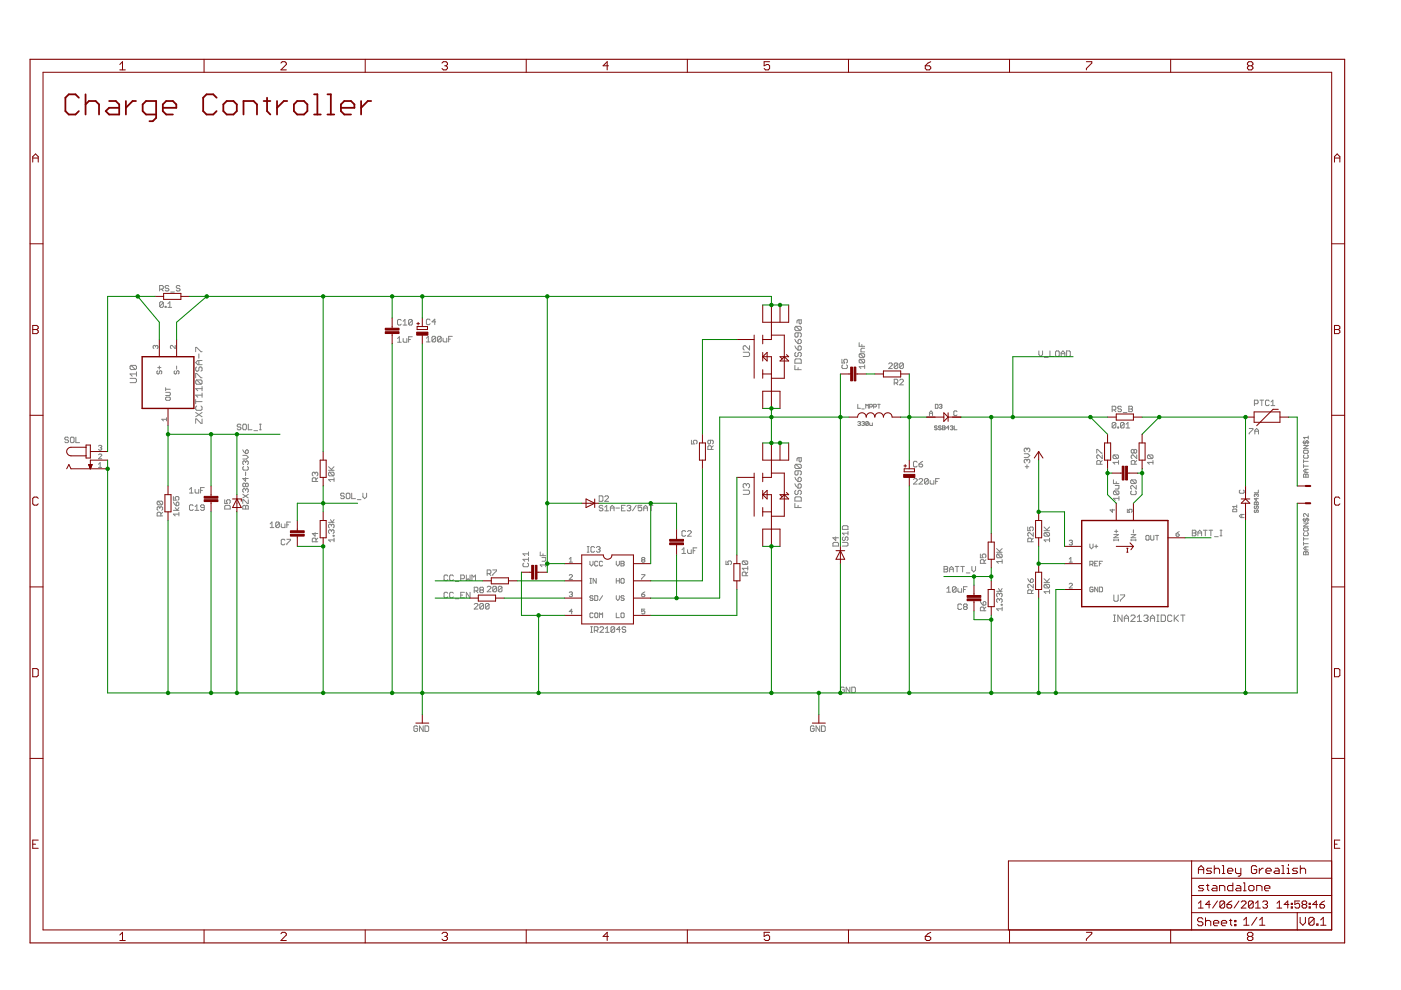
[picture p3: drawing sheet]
<svg xmlns="http://www.w3.org/2000/svg" width="297mm" height="210mm" viewBox="0 0 297 210" stroke-linecap="round" stroke-linejoin="round" font-family="sans-serif">
<g fill="none" stroke="#808080" stroke-width=".21">
<path d="M27.8 77.5h.9l.2 .2v.4l-.2 .3M27.8 77.5l-.2 .2v.4l.2 .3h.9M27.8 77.5l.9 .9M28.9 79.3h-1.3l.4 .5M28.9 78.8v1M33 73.4l-.2-.2-.3 .2v.3l.1 .2M33 73.4l.1-.2 .4 .2v.3l-.2 .2M33 73.4v.2M33.4 78.6l-.1 .2v.3l.3 .2 .2-.2v-.3l.3-.2 .2 .2v.3l-.2 .2M33.4 77.9h.7M33.8 77.6v.7M33.8 61.3h.6l.2-.2v-.4l-.2-.2h-.6v1.2"/>
<path d="M34.2 61.3l.4 .4M34.6 64.2l-.2-.2h-.4l-.2 .2v.8M34.6 64.2v.8l-.2 .2h-.4l-.2-.2M34.6 64.2l-.8 .8M35 65h.2v.2h-.2zM35.6 65.2h.8M35.6 64.4l.4-.4v1.2M35.8 60.7l-.2-.2h-.4l-.2 .2 .2 .4h.4l.2 .2-.2 .4h-.4l-.2-.2M36.2 61.9h.8M37.1 78.6l-.2 .2v.3l.4 .2 .1-.2v-.3l.4-.2 .2 .2v.3l-.2 .2M37.1 73.2v.7l-.8-.7-.2 .2v.3l.2 .2M37.4 77.6v.7"/>
<path d="M38.2 60.7l-.2-.2h-.4l-.2 .4 .2 .2h.4l.2 .4-.2 .2h-.4l-.2-.2M41.5 74.6v-.9h.2l.9 .9h.2M41.7 77.8l-.2 .2v.5l.2 .2 .5-.2v-.5l.2-.2 .4 .2v.5l-.2 .2M42.2 75v.9M42.2 76.4v.9M42.8 76.4h-.9l-.4 .5 .4 .4h.9M84.3 71.8l.4-.4v1.2M84.3 72.6h.8M85.1 67.9l-.2-.2h-.4l-.2 .2v.8l.2 .2h.4l.2-.2M85.5 71.8v.6l.2 .2h.6v-.8M85.5 68.9h.8M85.5 68.1l.4-.4v1.2"/>
<path d="M86.6 72h.4M87.4 67.9l-.2-.2h-.4l-.2 .2v.8M87.4 71.4h-.8v1.2M87.4 67.9v.8l-.2 .2h-.4l-.2-.2M87.4 67.9l-.8 .8M90.4 71.7l.4-.4v1.2M90.4 72.5h.8M91.2 67.9l-.2-.2h-.4l-.2 .2v.7l.2 .2h.4l.2-.2M92.4 71.5v.8l-.2 .2h-.4l-.2-.2M92.4 71.5l-.2-.2h-.4l-.2 .2v.8M92.4 71.5l-.8 .8M92.4 68.2h-.8l.6-.5v1.1"/>
<path d="M93.5 71.5v.8l-.2 .2h-.3l-.2-.2M93.5 71.5l-.2-.2h-.3l-.2 .2v.8M93.5 71.5l-.7 .8M93.9 71.7v.6l.2 .2h.6v-.8M95.1 71.9h.4M95.9 71.3h-.8v1.2M157.6 74.7h1.1l.2 .2v.5l-.2 .2h-1.1M158.9 73.3v.9l-.9-.9h-.2l-.2 .2v.5l.2 .2M168.5 77.5v.9h1.4M168.5 73.3l.7 .9M168.5 71.9l.2 .5 .5 .5M168.7 76.1h1l.2 .2v.7h-1.4v-.7z"/>
<path d="M168.7 74.7l-.2 .2v.5l.2 .2 .5-.2v-.5l.2-.2 .5 .2v.5l-.2 .2M168.7 69.2l-.2 .2v.5l.2 .2h1M168.7 69.2h1l.2 .2v.5l-.2 .2M168.7 69.2l1 .9M169.2 70.6v.6l-.2 .3h-.3l-.2-.3v-.4l.2-.2h1l.2 .2v.4l-.2 .3M169.2 73.6l.5-.3 .2 .3v.4l-.2 .2h-.5zM169.2 77.9v.5M169.4 71.9l.5 .3v.4l-.2 .3h-.5v-.7zM169.4 67.8v.7l.3 .2 .2-.2v-.7h-.7l-.2 .3v.4M178.5 76.2v.8h.6l-.2-.4 .2-.4h.4l.2 .2v.4l-.2 .2M178.7 77.4l-.2 .2v.3l.2 .2h.8l.2-.2v-.3l-.2-.2M182.2 72.6v.8h1.1"/>
<path d="M182.4 75h.7l.2 .2v.4l-.2 .2M182.4 76.2h.7l.2 .2v.4l-.2 .2M182.4 76.2l-.2 .2v.4l.2 .2h.7M182.4 75l-.2 .2v.4l.2 .2h.7M182.4 76.2l.7 .8M182.4 75l.7 .8M182.7 73v.4M183.3 77.7h-1.1l.3 .4M183.3 77.4v.7M183.3 73.8h-.6l-.2 .2v.6h.8M188.4 77.2l.2-.2h.4l.2 .2v.2l-.8 .7h.8M190.4 77.2l-.2-.2h-.4l-.2 .2v.7"/>
<path d="M190.4 77.2v.7l-.2 .2h-.4l-.2-.2M190.4 77.2l-.8 .7M191.5 77.2l-.2-.2h-.4l-.1 .2v.7M191.5 77.2v.7l-.2 .2h-.4l-.1-.2M191.5 77.2l-.7 .7M220.3 74.4v.8l.4 .4 .3-.4v-.8M221.4 75.8h.8M222.6 74.4v1.2h.8M224 74.4h.4l.2 .2v.8l-.2 .2h-.4l-.2-.2v-.8zM225 75h.8M225 75.6v-.8l.4-.4 .4 .4v.8M226.1 74.4h.6l.2 .2v.8l-.2 .2h-.6z"/>
<path d="M14.5 92.9l-.2-.2h-.4l-.2 .4 .2 .2h.4l.2 .4-.2 .2h-.4l-.2-.2M15.1 92.7h.4l.2 .2v.8l-.2 .2h-.4l-.2-.2v-.8zM16.1 92.7v1.2h.8M20.9 96.4l.2-.1h.3l.2 .1-.7 .9h.7M20.9 94.6l.2-.2h.3l.2 .2-.2 .3M20.9 98.4l.3-.3v1M20.9 99.1h.7M21.2 94.9h.2M21.4 94.9l.2 .2-.2 .3h-.3l-.2-.1M27.6 80.2h1.1l.2 .3v.4l-.2 .2h-1.1M35.1 84.4l.2-.2h.6l.2 .2v.3l-.2 .2h-.6l-.2-.2zM35.1 82.2v.6"/>
<path d="M35.1 83.2h.8l.2 .2v.3l-.2 .2h-.8M35.1 82.5h1M35.3 88.9h-1l.3 .3M35.3 88.6v.6M41.5 80.1v-.9h.2l.9 .9h.2M41.5 84.7v.9M41.5 87.5l1.3 .9M41.5 85.2h1.3M41.7 80.6l-.2 .2v.4l.2 .3h.9M41.7 86.1l-.2 .2v.5l.2 .2h.9l.2-.2v-.5l-.2-.2M41.7 80.6h.9l.2 .2v.4l-.2 .3M41.7 80.6l.9 .9"/>
<path d="M42.8 83.8h-1.3l.4 .4M42.8 88.8v.9h-.2l-.9-.9h-.2v.9M42.8 81.9v.9M42.8 83.3v.9M42.8 87.5l-1.3 .9M42.8 82.4h-1.3l.4 .4M51.1 90.1l-.2-.2h-.4l-.2 .2 .2 .4h.4l.2 .2-.2 .4h-.4l-.2-.2M51.5 96.5h.8l.3 .4-.3 .4h-.8M51.5 95.4l.6 .7M51.7 89.9h.3l.2 .2v.8l-.2 .2h-.3l-.2-.2v-.8zM51.7 98.9l-.2 .2v.4l.2 .2h.8l.1-.2v-.4l-.1-.2M52.1 97.9l-.2-.2-.4 .2v.4l.2 .2"/>
<path d="M52.1 95.6l.4-.2 .1 .2v.3l-.1 .2h-.4zM52.1 97.9l.2-.2 .3 .2v.4l-.1 .2M52.1 97.9v.2M52.6 89.9v1.2h.8M53.8 91.3h.8M55 91.1h.4M55 89.9h.4M55.2 89.9v1.2M69.7 99.7h1.1M69.7 99l.7 .7M70.8 99l-.5 .5M146.6 93.3v.8h.6l-.2-.4 .2-.4h.4l.2 .2v.4l-.2 .2"/>
<path d="M150.6 93.3v.6l-.1 .2-.4-.2v-.4l.2-.2h.7l.2 .2v.4l-.2 .2M150.8 95.3v-.6l-.2-.2h-.3l-.2 .2v.6h1.1M151.2 94.5l-.4 .4M168.7 98.4l-.2 .3v.4l.2 .2h1M168.7 98.4h1l.2 .3v.4l-.2 .2M168.7 98.4l1 .9M169.2 99.8v.7l-.2 .2-.5-.2v-.5l.2-.2h1l.2 .2v.5l-.2 .2M169.4 97v.7l.3 .3 .2-.3v-.7h-.7l-.2 .3v.4M181.9 89.5l.4-.1 .1 .1-.1 .3M181.9 85.7v.9h.5M182.1 89.8h.2M182.3 89.8l.1 .1-.1 .3-.4-.1"/>
<path d="M182.7 89.5l.4-.1 .2 .1-.2 .3M182.7 86.7h.6M183 89.8h.1M183.1 89.8l.2 .1-.2 .3-.4-.1M183.6 86.6v-.9l.2 .3 .3-.3v.9M184.1 89.5l-.1-.1-.4 .1v.6M184.1 89.5v.6l-.1 .1-.4-.1M184.1 89.5l-.5 .6M184.4 89.7v.4l.1 .1h.5v-.5M184.4 86.3h.4l.2-.4-.2-.2h-.4v.9M185.2 86.3h.5l.1-.4-.1-.2h-.5v.9M186.1 85.7h.5"/>
<path d="M186.4 85.7v.9M189.6 81.2h.6l.2-.2v-.4l-.2-.2h-.6v1.2M190 81.2l.4 .4M190.8 80.6l.1-.2h.4l.2 .2v.2l-.7 .8h.7M194.5 98l-.3-.2h-.3l-.2 .2v.8l.2 .2h.3l.3-.2M194.8 98.4h.6l.2 .4-.2 .2h-.3l-.3-.2zM195.6 97.8l-.8 .6M197.1 88.1v-.6l.3-.4 .3 .4v.6M197.1 87.6h.6M198.3 85.7h.4l.2 .2v.5l-.2 .2h-.4zM198.7 90.4l-.2-.1-.4 .1 .2 .3 .4 .1-.2 .3-.4-.1M199.2 85.9l.4-.2 .1 .2-.1 .2"/>
<path d="M199.4 86.1h.2M199.5 90.4l-.1-.1-.4 .1 .1 .3 .4 .1-.1 .3-.4-.1M199.6 86.1l.1 .2-.1 .3-.4-.2M199.8 90.7h.4M199.8 90.3l.6 .1-.2 .3 .2 .3-.2 .1h-.4zM201.2 90.7h-.5l.4-.4v.8M201.5 90.4l.4-.1 .2 .1-.2 .3M201.8 90.7h.1M201.9 90.7l.2 .1-.2 .3-.4-.1M202.3 90.3v.8h.6M202.9 87.3l-.2-.2h-.3l-.2 .2v.7l.2 .1 .5-.1M217.1 96.2h.8l.4 .4-.4 .4h-.8"/>
<path d="M217.4 99h.7M217.7 95.2v.2M217.7 97.6v.2M217.7 98.6v.7M217.7 97.6l-.1-.2-.5 .2v.4l.3 .2M217.7 95.2l-.1-.2-.5 .2v.4l.3 .2M217.7 97.6l.2-.2 .4 .2v.4l-.2 .2M217.7 95.2l.2-.2 .4 .2v.4l-.2 .2M232.5 96.1v-.8h.2l.8 .8h.2M233.3 98.4v-.6l-.2-.2h-.4l-.2 .2v.6h1.2M233.7 96.5v.7l-.8-.7-.4 .2v.3l.2 .2M233.7 97.6l-.4 .4"/>
<path d="M235.8 86.9h.6l.2-.2v-.4l-.2-.2h-.6v1.2M236.2 96.5h.8l.2 .2v.3l-.2 .2M236.2 96.5l-.2 .2v.3l.2 .2h.8M236.2 96.5l.8 .7M236.2 86.9l.4 .4M236.6 89.8l-.2-.2h-.4l-.2 .2v.8M236.6 89.8v.8l-.2 .1h-.4l-.2-.1M236.6 89.8l-.8 .8M237 90.6h.2v.1h-.2zM237.2 98h-1.2l.4 .4M237.2 97.6v.8M237.8 86.3l-.2-.2h-.4l-.2 .2 .2 .4h.4l.2 .2-.2 .4h-.4l-.2-.2"/>
<path d="M238.1 87.5h.8M238.3 89.8l-.2-.2h-.3l-.2 .2v.8M238.3 89.8v.8l-.2 .1h-.3l-.2-.1M238.3 89.8l-.7 .8M238.7 90.7h.8M238.7 90l.4-.4v1.1M239.3 86.7h.6M239.3 86.1h.6l.2 .2-.2 .4 .2 .4-.2 .2h-.6zM240.4 95.5l-.2-.2-.4 .2v.4l.2 .2 .4-.2M240.4 95.5l.2-.2 .4 .2v.4l-.2 .2-.4-.2M240.4 95.5v.4M240.6 98.4v-.6l-.2-.2h-.4l-.2 .2v.6h1.2"/>
<path d="M241 96.5v.7l-.8-.7-.4 .2v.3l.2 .2M241 97.6l-.4 .4M243.5 96.5l.8 .7M243.5 96.5l-.2 .2v.3l.2 .2h.8M243.5 96.5h.8l.2 .2v.3l-.2 .2M244.5 98h-1.2l.4 .4M244.5 97.6v.8M264.9 90.8h.7v.3l-.7 .7v.2M266 85.6h.6l.1-.2v-.4l-.1-.2h-.6v1.2M266 92v-.8l.4-.4 .4 .4v.8M266 91.4h.8M267.1 84.8h.8"/>
<path d="M267.5 84.8v1.2M269.1 85l-.2-.2h-.4l-.2 .2v.8l.2 .2h.4l.2-.2M269.5 86h.8M269.5 85.2l.4-.4v1.2M276.2 93.8h1.3M276.4 97.5v.6M276.4 98.5v.7M276.4 98.8h1M276.4 97.8h1M276.4 94.4h1l-1 .7h1M276.5 93.4l-.1 .2 .1 .5 .4-.2v-.3l.1-.2 .4 .2v.3l-.2 .2M276.5 95.5h.7l.2 .1v.4l-.2 .1h-.7l-.1-.1z"/>
<path d="M276.5 96.5l-.1 .1 .1 .5h.7l.2-.1v-.4l-.2-.1M276.9 99.5v.7M277.4 92.4v.7M277.4 99.5h-.7l-.3 .3 .3 .4h.7M277.4 92.8h-1l.3 .3M33.5 106.3h.8l.2 .1v.4l-.2 .2M33.5 106.3l-.2 .1v.4l.2 .2h.8M33.5 106.3l.8 .7M33.9 107.6v.2M33.9 107.6l-.2-.2-.4 .2v.4l.2 .2M33.9 107.6l.2-.2 .4 .2v.4l-.2 .2M34.1 109.4v-.6l-.2-.2h-.4l-.2 .2v.6h1.2"/>
<path d="M34.5 108.6l-.4 .4M36.8 105.3v.7h.6l-.3-.3 .3-.4h.3l.2 .2v.4l-.2 .1M36.8 108.2h1.1M36.8 106.4l.6 .8M37.1 107.6l.4 .6 .4-.6M37.4 106.6l.1-.2 .4 .2v.4l-.2 .2h-.3zM37.9 109h-1.1l.3 .4M37.9 108.6v.8M40.2 103.8l.4-.4v1.1M40.2 104.5h.8M41 107.2l-.2-.2h-.4l-.2 .2v.8l.2 .2h.4l.2-.2M41.4 103.8v.6l.2 .1h.5v-.7"/>
<path d="M41.4 108.2h.7M41.4 107.4l.3-.4v1.2M42.5 104h.4M43.3 107.6h-.6l-.2-.2 .2-.4h.4l.2 .2v.8l-.2 .2h-.4l-.2-.2M43.3 103.4h-.8v1.1M47.6 106v.7h.6l-.2-.3 .2-.4h.4l.2 .2v.4l-.2 .1M47.8 107.1h.8l.2 .2v.6h-1.2v-.6zM51.5 107.3l.2-.2 .4 .2 .4-.2 .1 .2v.6h-1.1zM51.5 104.8l1.1 .8M52.1 101.3v.7l-.6-.5h1.1M52.1 102.6l-.2-.2-.4 .2v.4l.2 .2 .4-.2M52.1 103.8l-.2-.2-.4 .2v.4l.2 .2"/>
<path d="M52.1 102.6l.2-.2 .3 .2v.4l-.1 .2-.4-.2M52.1 103.8l.2-.2 .3 .2v.4l-.1 .2M52.1 100.1v.8M52.1 102.6v.4M52.1 103.8v.2M52.1 107.3v.6M52.6 106v.7h-.1l-.8-.7h-.2v.7M52.6 104.8l-1.1 .8M57.3 111.1l.4-.4v1.2M57.3 111.9h.8M59.2 110.9v.8l-.2 .2h-.3l-.2-.2M59.2 110.9l-.2-.2h-.3l-.2 .2v.8"/>
<path d="M59.2 110.9l-.7 .8M59.6 111.1v.6l.2 .2h.6v-.8M60.4 114.5l-.2-.2h-.4l-.2 .2v.8l.2 .2h.4l.2-.2M60.8 114.3h.8v.2l-.8 .8v.2M60.8 111.3h.4M61.6 110.7h-.8v1.2M66.8 100.3l-.2-.2-.4 .2v.4l.2 .2M66.8 100.3l.2-.2 .4 .2v.4l-.2 .2M66.8 100.3v.2M66.8 112.9v.8l-.6-.6h1.2M67 102.1v-.6l-.2-.2h-.4l-.2 .2v.6h1.2M67 114.9v-.6l-.2-.2h-.4l-.2 .2v.6h1.2"/>
<path d="M67.4 101.3l-.4 .4M67.4 114.1l-.4 .4M69.7 110.7h1.1M69.8 100.1h.8l.2 .2v.4l-.2 .2M69.8 100.1l-.1 .2v.4l.1 .2h.8M69.8 100.1l.8 .8M70.1 110.2l.3 .5 .4-.5M70.3 111.3l.1-.2 .4 .2v.4l-.2 .2M70.3 112.5l.1-.2 .4 .2v.4l-.2 .2M70.3 111.3l-.2-.2-.4 .2v.4l.1 .2M70.3 112.5l-.2-.2-.4 .2v.4l.1 .2M70.3 111.3v.2"/>
<path d="M70.3 112.5v.2M70.6 113.5h.2v.2h-.2zM70.8 101.7h-1.1l.4 .4M70.8 101.3v.8M70.8 114.1v.8M70.8 114.5h-1.1l.4 .4M73 104.8l-.2-.2h-.4l-.2 .4 .2 .2h.4l.2 .3-.2 .2h-.4l-.2-.2M73.6 104.6h.4l.2 .2v.7l-.2 .2h-.4l-.2-.2v-.7zM74.6 104.6v1.1h.8M75.8 105.9h.7M76.9 104.6v.7l.4 .4 .4-.4v-.7M111.1 119.4l-.2 .2v.4l.2 .2h.7l.3-.2v-.4l-.3-.2"/>
<path d="M112.1 117.4h-1.2l.4 .4M112.1 117v.8M112.1 118.2v.8M112.1 118.6h-1.2l.4 .4M114.5 117v.8h1.2M114.9 118.2h.8v.6l-.2 .2h-.6M115.1 117.4v.4M115.7 119.8h-1.2l.4 .4M115.7 119.4v.8M120.7 118.5l.3-.3v1M120.7 119.2h.7M124.5 117.1h.4"/>
<path d="M124.5 115.9h.4M124.7 115.9v1.2M125.1 119v.7l.3 .3 .3-.3v-.7M126.1 116.1l-.2-.2h-.4l-.2 .2v.8l.2 .2h.4l.2-.2M126.4 116.1l.3-.2h.3l.2 .2-.2 .4M126.7 119.2l-.1-.2h-.4l-.1 .2v.6l.1 .2h.4l.1-.2M126.9 116.5h.1M127 105.1h.6l.2 .2v.8l-.2 .2h-.6zM127 116.5l.2 .2-.2 .4h-.3l-.3-.2M127.8 119.2l-.2-.2h-.3l-.2 .2v.6l.2 .2h.3l.2-.2M127.8 107.3l-.2-.2h-.3l-.3 .2 .3 .4h.3l.2 .2-.2 .4h-.3l-.3-.2M128.2 108.3h.8"/>
<path d="M128.2 107.5l.4-.4v1.2M128.2 105.3l.2-.2h.4l.2 .2v.2l-.8 .8h.8M129.4 107.7h.8M129.4 108.3v-.8l.4-.4 .4 .4v.8M130.6 107.7h.8M130.7 119v.7l.3 .3 .3-.3v-.7M131.7 119h.5l.1 .2-.1 .3 .1 .3-.1 .2h-.5zM131.7 119.5h.5M131.8 107.7h.4M132.5 107.1h-.7v1.2h.7M132.9 107.3l.2-.2h.4l.2 .2-.2 .4M133.3 107.7h.2"/>
<path d="M133.5 107.7l.2 .2-.2 .4h-.4l-.2-.2M134.9 107.1l-.8 1.2M136.1 107.1h-.8v.6l.4-.2 .4 .2v.4l-.2 .2h-.4l-.2-.2M136.2 118.7l-.2-.2 .2-.3h.3l.2 .2-.2 .3M136.2 118.7l-.2 .2 .2 .3h.3l.2-.2-.2-.3M136.2 118.7h.3M136.5 107.7h.8M136.5 108.3v-.8l.4-.4 .4 .4v.8M137.6 107.1h.8M138 107.1v1.2M144.6 116.6l.4-.4v1.1M144.6 117.3h.8"/>
<path d="M145.4 112.7l-.2-.2h-.4l-.2 .2v.8l.2 .2h.4l.2-.2M145.8 116.6v.5l.2 .2h.6v-.7M145.8 112.7l.2-.2h.4l.2 .2v.2l-.8 .8h.8M147 116.8h.3M147.7 116.2h-.7v1.1M153.9 118.9v.8h.6l-.2-.4 .2-.4h.4l.2 .2v.4l-.2 .2M157.6 118.9l-.2 .2v.4l.2 .2h.7M157.6 118.9h.7l.2 .2v.4l-.2 .2M157.6 103.9h1.1l.2 .2v.5l-.2 .2h-1.1M157.6 118.9l.7 .8M158.2 102.8l-.2-.3h-.2l-.2 .3v.4l.2 .2M158.2 102.8l.3-.3 .4 .3v.4l-.2 .2"/>
<path d="M158.2 102.8v.2M168.5 106.7v.9h1.4M168.5 102.6l.7 .9M168.5 101.2l.7 .9M168.7 103.9l-.2 .3v.4l.2 .3 .5-.3v-.4l.2-.3 .5 .3v.4l-.2 .3M168.7 105.3h1l.2 .3v.6h-1.4v-.6zM169.2 107.2v.4M169.4 101.2l.5 .2v.5l-.2 .2h-.5v-.7zM169.4 102.6l.5 .2v.5l-.2 .2h-.5v-.7zM176.8 115h.8l.2 .2v.6h-1.2v-.6zM177.2 113.8v.8l-.6-.6h1.2M178.6 111.7l.2-.2h.8l.2 .2v.5h-1.2z"/>
<path d="M178.6 115h1l.2 .2v.4l-.2 .2h-1M178.8 113.8l-.2 .2v.4l.2 .2 .4-.2v-.4l.2-.2 .4 .2v.4l-.2 .2M179.8 112.6v.8M179.8 113.1h-1.2l.4 .3M193.7 101.7l.2-.2h.3l.3 .2v.2l-.8 .7h.8M194.8 101.7l.3-.2h.3l.2 .2v.2l-.8 .7h.8M196.8 101.7v.7l-.2 .2h-.4l-.2-.2M196.8 101.7l-.2-.2h-.4l-.2 .2v.7M196.8 101.7l-.8 .7M197.2 101.9v.5l.2 .2h.6v-.7M198.4 102.1h.4M199.2 101.5h-.8v1.1"/>
<path d="M207.9 117.5v.8h.5l-.2-.4 .2-.4h.4l.2 .2v.4l-.2 .2M208.6 119.4v-.5l-.2-.2h-.4l-.1 .2v.5h1.1M209 118.7l-.4 .4M211.3 117.1h1.2M211.3 116.3l.8 .8M211.5 117.5l.8 .8M211.5 117.5h.8l.2 .2v.4l-.2 .2M211.5 117.5l-.2 .2v.4l.2 .2h.8M212.5 119.1h-1.2l.4 .3M212.5 118.7v.7M212.5 116.3l-.6 .6M217.9 111.7v.8h.6l-.2-.4 .2-.4h.4l.2 .2v.4l-.2 .2"/>
<path d="M218.7 114.9v-.6l-.2-.2h-.4l-.2 .2v.6h1.2M219.1 112.9v.8l-.8-.8-.4 .2v.4l.2 .2M219.1 114.1l-.4 .4M221.4 112.5h1.1M221.4 111.7l.7 .8M221.6 112.9l-.2 .2v.4l.2 .2h.7M221.6 112.9h.7l.2 .2v.4l-.2 .2M221.6 112.9l.7 .8M222.5 114.5h-1.1l.3 .4M222.5 114.1v.8M222.5 111.7l-.5 .6M226.7 119.2h.7"/>
<path d="M226.7 114.7l.2-.2h.3l.2 .2-.2 .3M226.7 118.5l.3-.3v1M227 115h.2M227.2 115l.2 .2-.2 .3h-.3l-.2-.1M231.1 119.7h.5l.2-.2v-.3l-.2-.2h-.5v1M231.1 115.3v.7l.3 .4 .4-.4v-.7M231.4 119.7l.4 .3M232.1 119.5h.3M232.1 115.8h.6M232.4 115.5v.7M232.7 119h-.6v1h.6M233.1 119.5h.3"/>
<path d="M233.8 119h-.7v1M235.9 108v.6l-.5-.5h.9M236.1 101.7v.8h1.1M236.2 114.5h1M236.2 113.3h1l-1 .7h1M236.2 114.3v.4M236.3 104.1h.7l.2 .2v.4l-.2 .2M236.3 104.1l-.2 .2v.4l.2 .2h.7M236.3 104.1l.7 .8M236.3 112.7h.7M236.5 102.9h.7v.6l-.2 .2h-.5M236.7 102.1v.4"/>
<path d="M236.7 112.3v.7M237.2 114.3v.4M237.2 105.7h-1.1l.4 .4M237.2 105.3v.8M239 108v.6h.5l-.2-.5 .5-.1 .2 .1v.4l-.2 .1M239.8 114.5h1M239.8 113.3h1l-1 .7h1M239.8 114.3v.4M239.9 101.7h.8l.2 .2v.4l-.2 .2M239.9 104.1l-.2 .2v.4l.2 .2h.8l.2-.2v-.4l-.2-.2M239.9 101.7l-.2 .2v.4l.2 .2h.8M239.9 101.7l.8 .8"/>
<path d="M240.3 112.3v.7M240.8 114.3v.4M240.9 102.9v.8l-.8-.8-.4 .2v.4l.2 .2M243 113.7l.1-.2h.4l.1 .2v.6l-.1 .2h-.4l-.1-.2zM244 113.5v.8l.1 .2h.4l.1-.2v-.8M245 113.5h.7M245.3 113.5v1M249.3 113.2h.6l.1 .3-.1 .2h-.4l-.2-.2zM250 112.7l-.7 .5M252.8 112.4h.6l.2 .2-.2 .4 .2 .4-.2 .2h-.6zM252.8 113h.6M254 113h.8"/>
<path d="M254 113.6v-.8l.4-.4 .4 .4v.8M255.1 112.4h.8M255.5 112.4v1.2M256.3 112.4h.8M256.7 112.4v1.2M257.5 113.8h.8M258.7 113.6h.4M258.7 112.4h.4M258.9 112.4v1.2M261.5 107.9h.6l.1 .2v.4h-.8v-.4zM262.2 107.1v.6M262.2 107.4h-.8l.2 .3"/>
<path d="M262.9 103.9l-.1 .2v.3l.1 .2h.7l.2-.2v-.3l-.2-.2M263.3 109.1v.6M263.8 109.1h-.7l-.3 .3 .3 .3h.7M265.9 106.6l.2-.2 .3 .2 .2-.2 .2 .2v.4h-.9zM266.1 108.1l-.2 .4 .3 .2 .2-.4 .2-.2 .2 .2-.2 .4M266.1 107.3l-.2 .4 .3 .1 .2-.4 .2-.1 .2 .1-.2 .4M266.4 105.6v.6l-.5-.5h.9M266.4 104.9l-.2-.1-.3 .1 .2 .4M266.4 104.9v.1M266.4 106.6v.4M266.4 104.9l.1-.1 .3 .1-.2 .4M266.8 103.9v.6h-.9"/>
<path d="M276.2 110.2h1.3M276.4 113.9v.7M276.4 114.9v.7M276.4 115.3h1M276.4 114.3h1M276.4 110.9h1l-1 .7h1M276.5 100.5l.4 .2 .3-.2 .2 .2v.5h-1v-.5zM276.5 109.9l-.1 .1 .1 .6 .4-.2v-.4l.1-.1 .4 .1v.4l-.2 .2M276.5 111.9h.7l.2 .2v.3l-.2 .2h-.7l-.1-.2zM276.5 112.9l-.1 .2 .1 .5h.7l.2-.2v-.3l-.2-.2M276.5 116.9l.4 .2 .3-.2 .2 .2v.5h-1v-.5zM276.9 100.7v.5"/>
<path d="M276.9 116v.6M276.9 117.1v.5M277.4 108.9v.6l-.7-.6-.3 .2 .1 .4M277.4 116h-.7l-.3 .3 .3 .3h.7M94.9 125.8l-.2-.2h-.4l-.2 .2v.8l.2 .1h.4l.2-.1M94.9 122.1l-.2-.2h-.4l-.2 .2v.8l.2 .2h.4l.2-.2M96.1 125.8l-.2-.2h-.4l-.2 .2v.8l.2 .1h.4l.2-.1M96.1 122.1l-.2-.2h-.4l-.2 .2v.8l.2 .2h.4l.2-.2M96.5 127h.8M96.5 123.3h.8M97.7 126.2h.4M97.7 122.7h.6l.2-.2v-.4l-.2-.2h-.6v1.2"/>
<path d="M98.5 125.6h-.8v1.1h.8M98.9 121.9v1.2l.4-.4 .4 .4v-1.2M99.7 125.6v1.1l-.8-1.1v1.1M100.1 123.1v-1.2l.3 .4 .4-.4v1.2M100.5 128.1l.3-.1h.3l.2 .1v.3l-.8 .7h.8M100.5 125.3h.6l.2-.2v-.4l-.2-.2h-.6v1.2M100.9 125.3l.4 .4M101.9 125.1l-.2-.2 .2-.4h.4l.2 .2-.2 .4M101.9 125.1l-.2 .2 .2 .4h.4l.2-.2-.2-.4M101.9 125.1h.4M102.5 128.1v.8l-.2 .2h-.4l-.2-.2M102.5 128.1l-.2-.1h-.4l-.2 .1v.8"/>
<path d="M102.5 128.1l-.8 .8M103.3 124.5l.2-.2h.4l.2 .2v.2l-.8 .8h.8M103.3 121.6h.6l.2-.2v-.3l-.2-.3h-.6v1.2M103.7 121.6l.4 .4M103.7 128.1v.8l-.2 .2h-.4l-.2-.2M103.7 128.1l-.2-.1h-.4l-.2 .1v.8M103.7 128.1l-.8 .8M104.5 120.8h.8v.3l-.8 .7v.2M105.3 124.5v.8l-.2 .2h-.4l-.2-.2M105.3 124.5l-.2-.2h-.4l-.2 .2v.8M105.3 124.5l-.8 .8M106.4 124.5v.8l-.2 .2h-.3l-.3-.2"/>
<path d="M106.4 124.5l-.2-.2h-.3l-.3 .2v.8M106.4 124.5l-.8 .8M120.7 122l.2-.2h.3l.2 .2-.7 .9h.7M120.7 125.7l.2-.2h.3l.2 .2-.2 .3M121 126h.2M121.2 126l.2 .2-.2 .3h-.3l-.2-.2M121.4 129.7h-.7l.5-.5v1M125.1 123.7h.3M125.1 122.6h.3M125.2 134.1h.4M125.2 132.9h.4M125.2 122.6v1.1"/>
<path d="M125.4 132.9v1.2M125.7 126.5l-.1-.2h-.4l-.1 .2 .1 .3h.4l.1 .2-.1 .3h-.4l-.1-.2M125.7 130.1l-.1-.1h-.4l-.1 .1v.7l.1 .2h.4l.1-.2M126 133.7h.6l.2-.2v-.4l-.2-.2h-.6v1.2M126.1 126.3h.5l.1 .2v.6l-.1 .2h-.5zM126.2 130h.4l.1 .1v.7l-.1 .2h-.4l-.1-.2v-.7zM126.4 133.7l.4 .4M126.4 122.6v1.1l-.6-1.1v1.1M127.1 131v-1l.3 .3 .4-.3v1M127.2 133.1l.2-.2h.4l.2 .2v.2l-.8 .8h.8M127.8 126.3l-.7 1M128.4 134.1h.7"/>
<path d="M128.4 133.3l.4-.4v1.2M130.3 133.1v.8l-.2 .2h-.4l-.2-.2M130.3 133.1l-.2-.2h-.4l-.2 .2v.8M130.3 133.1l-.8 .8M130.7 126.3v.7l.3 .3 .3-.3v-.7M130.7 130v1h.6M130.7 122.6v1.1M130.7 123.1h.6M131.3 122.6v1.1M131.5 133.5h-.8l.6-.6v1.2M131.7 122.8l.1-.2h.4l.1 .2v.7l-.1 .2h-.4l-.1-.2zM131.8 130h.4l.1 .1v.7l-.1 .2h-.4l-.1-.2v-.7z"/>
<path d="M132.3 126.5l-.1-.2h-.4l-.1 .2 .1 .3h.4l.1 .2-.1 .3h-.4l-.1-.2M132.7 133.1l-.2-.2h-.4l-.2 .4 .2 .2h.4l.2 .4-.2 .2h-.4l-.2-.2M136 121.8h.7l-.7 1.1M136 126h.5l.2 .3-.2 .2h-.3l-.2-.2zM136.7 129.2h-.7v.5l.4-.2 .3 .2-.2 .5h-.3l-.2-.2M136.7 125.5l-.7 .5M158.2 122.1v-.6l-.2-.2h-.4l-.2 .2v.6h1.1M158.5 121.3l-.3 .4M158.5 120.5h-1.1l.4 .4M158.5 120.1v.8M200.2 120.1h.5l.2 .2-.2 .4 .2 .4-.2 .2h-.5zM200.2 120.7h.5"/>
<path d="M200.7 124.8l.4-.4v1.2M200.7 125.6h.8M201.3 120.7h.8M201.3 121.3v-.8l.4-.4 .4 .4v.8M202.5 120.1h.8M202.7 124.6v.8l-.2 .2h-.4l-.2-.2M202.7 124.6l-.2-.2h-.4l-.2 .2v.8M202.7 124.6l-.8 .8M202.9 120.1v1.2M203.1 124.8v.6l.2 .2h.6v-.8M203.7 120.1h.8M203.9 128.2l-.2-.1h-.4l-.2 .1v.8l.2 .2h.4l.2-.2"/>
<path d="M204.1 120.1v1.2M204.3 125h.4M204.5 128.6l-.2-.2 .2-.3h.4l.2 .1-.2 .4M204.5 128.6l-.2 .2 .2 .4h.4l.2-.2-.2-.4M204.5 128.6h.4M204.9 121.5h.8M205.1 124.4h-.8v1.2M206.1 120.1v.8l.3 .4 .4-.4v-.8M207.9 127.5l.5 .8M208.6 127.5l.4 .2v.4l-.2 .2h-.4v-.6zM208.6 129.5v-.6l-.2-.2h-.4l-.1 .2v.6h1.1M209 128.7l-.4 .4"/>
<path d="M211.3 125.4h1.2M211.7 124.8l.4 .6 .4-.6M211.9 126l.2-.2 .4 .2v.3l-.2 .3M211.9 127.1l.2-.2 .4 .2v.4l-.2 .2M211.9 126l-.2-.2-.4 .2v.3l.2 .3M211.9 127.1l-.2-.2-.4 .2v.4l.2 .2M211.9 126v.2M211.9 127.1v.2M212.3 128.1h.2v.2h-.2zM212.5 128.7v.8M212.5 129.1h-1.2l.4 .4M217.9 122.7l.6 .8"/>
<path d="M218.5 122.9l.4-.2 .2 .2v.4l-.2 .2h-.4zM218.7 125.8v-.6l-.2-.1h-.4l-.2 .1v.6h1.2M219.1 123.9v.8l-.8-.8-.4 .2v.4l.2 .2M219.1 125.1l-.4 .4M221.4 123.5h1.1M221.4 122.7l.7 .8M221.6 123.9h.7l.2 .2v.4l-.2 .2M221.6 123.9l-.2 .2v.4l.2 .2h.7M221.6 123.9l.7 .8M222.5 125.5h-1.1l.3 .3M222.5 125.1v.7M222.5 122.7l-.5 .6"/>
<path d="M226.7 123.8l.2-.1h.3l.2 .1v.2l-.7 .7h.7M231.8 124.7l-.2-.2h-.4l-.1 .2v.6l.1 .2h.4l.2-.2v-.3h-.4M232.7 124.5v1l-.6-1v1M233.1 124.5h.5l.2 .2v.6l-.2 .2h-.5zM236.1 131.8h.4M236.1 130.4h.4M236.2 126.1v1.2l.2 .2h.4l.3-.2v-1.2M236.3 130.4v1.4M237.6 126.1h.8v.3l-.8 .9v.2M237.9 130.4v1.4l-.9-1.4v1.4M238.4 131.8v-.9l.4-.5 .5 .5v.9M238.4 131.1h.9"/>
<path d="M239.8 130.6l.2-.2h.4l.3 .2v.3l-.9 .9h.9M241.1 131.8h.9M241.1 130.9l.5-.5v1.4M242.5 130.6l.2-.2h.5l.2 .2-.2 .5M243 131.1h.2M243.2 131.1l.2 .2-.2 .5h-.5l-.2-.3M243.9 131.1h.9M243.9 131.8v-.9l.4-.5 .5 .5v.9M245.3 131.8h.4M245.3 130.4h.4M245.5 130.4v1.4M246.2 130.4h.7l.2 .2v.9l-.2 .3h-.7z"/>
<path d="M248.5 130.6l-.3-.2h-.4l-.2 .2v.9l.2 .3h.4l.3-.3M249 130.4v1.4M249.2 131.1l.7 .7M249.9 130.4l-.9 .9M250.3 130.4h.9M250.8 130.4v1.4M88.5 154.1l-.2-.2h-.4l-.1 .2v.8l.1 .2h.4l.2-.2v-.4h-.4M89.7 153.9v1.2l-.8-1.2v1.2M90.1 153.9h.6l.2 .2v.8l-.2 .2h-.6zM172.6 154.1l-.2-.2h-.4l-.2 .2v.8l.2 .2h.4l.2-.2v-.4h-.4M173.8 153.9v1.2l-.8-1.2v1.2M174.2 153.9h.6l.2 .2v.8l-.2 .2h-.6z"/>
<path d="M179 145.9l-.2-.2h-.4l-.2 .2v.8l.2 .2h.4l.2-.2v-.4h-.4M180.2 145.7v1.2l-.8-1.2v1.2M180.6 145.7h.6l.2 .2v.8l-.2 .2h-.6z"/>
</g>
<g fill="none" stroke="#800000" stroke-width=".21">
<path d="M9.1 15.3h273.2v181.9h-273.2zM25.4 13.7l.6-.6v1.7M25.4 14.8h1.2M43.3 12.6v2.7M59.6 13.4l.2-.3h.6l.3 .3v.3l-1.1 1.1h1.1M77.4 12.6v2.7M93.7 13.4l.3-.3h.6l.3 .3v.3l-.3 .2M94.3 13.9h.3M94.6 13.9l.3 .3v.3l-.3 .3h-.6l-.3-.3M111.6 12.6v2.7M129 13.9h-1.1l.8-.8v1.7M145.7 12.6v2.7"/>
<path d="M163.2 13.1h-1.2v.8l.6-.2h.3l.3 .2v.6l-.3 .3h-.6l-.3-.3M179.9 12.6v2.7M196.2 13.9h.8l.3 .3v.3l-.3 .3h-.5l-.3-.3zM197.3 13.1l-.6 .3-.5 .5M214 12.6v2.7M230.3 13.1h1.2v.3l-1.2 1.1v.3M248.2 12.6v2.7M264.8 13.9l-.3-.2v-.3l.3-.3h.5l.3 .3v.3l-.3 .2M264.8 13.9l-.3 .3v.3l.3 .3h.5l.3-.3v-.3l-.3-.3M264.8 13.9h.5M6.9 34.4v-1.2l.6-.6 .6 .6v1.2M6.9 33.5h1.2"/>
<path d="M282.9 33.5h1.2M282.9 34.4v-1.2l.6-.6 .6 .6v1.2M6.4 51.7h2.7M282.3 51.7h2.8M6.9 69h.9l.3 .3v.3l-.3 .3 .3 .3v.3l-.3 .2h-.9zM6.9 69.9h.9M32.9 62.8h1.8M33.8 72v3.6M34.7 62.2h3.7v1.3h-3.7zM37.4 72v3.6M38.4 62.8h1.8M83.1 67.4v2.2"/>
<path d="M83.1 70.7v2.2M88.4 68.6h.5M88.4 69.2h2.2v.7h-2.2zM88.6 68.3v.6M89.5 67.4v1.8M89.5 71.1v1.8M156.2 72h3.7M159.9 71.1v9.1M161.7 79.3h1.9M161.7 75.6h1.9v11M161.7 64.7v3.6h5.5v-3.6M161.7 71.1v1.8"/>
<path d="M161.7 74.7v1.8M161.7 78.4v1.8M161.7 75.6l.9-.9v1.8zM163.6 64.7v7.3h-1.9M163.6 71.1h2.7v9.1h-2.7M165.4 64.7v3.6M165.4 76.5l.9-.9 .9 .9zM166.8 75.2l.4 .4h-1.8l.4 .5M178.2 79.3h2.2M181.5 79.3h2.2M185.5 79.3h1.8M187.3 78.7h3.7v1.2h-3.7z"/>
<path d="M191 79.3h1.8M282.9 69h.9l.3 .3v.3l-.3 .3 .3 .3v.3l-.3 .2h-.9zM282.9 69.9h.9M6.4 88.1h2.7M14.1 99.4l.5-.9 .4 .9h7.8M18.2 94.8h-3.2a.91 .91 0 0 0-.9 .9 .91 .91 0 0 0 .9 .9h3.2M18.2 94.4h1v2.7h-1zM18.8 98.5h.7l-.3 .9zM18.8 98.5h.7M18.8 98.6h.7M18.9 98.7h.6M18.9 98.7h.5"/>
<path d="M18.9 98.8h.5M19 98.9h.4M19 99h.3M19 99.1h.3M19.1 99.1h.2M19.1 99.2h.1M19.1 99.3h.1M19.2 95.7h3.6M22.8 97.6h-3.6v1.8M35.6 86.6v3.7M67.9 97.6h1.3v3.6h-1.3zM68.5 95.7v1.9"/>
<path d="M148.3 93.9h1.3v3.7h-1.3zM148.9 92.1v1.8M148.9 97.6v1.8M161.7 93.9v3.7h5.5v-3.7M161.7 86.6v-3.6h3.7v3.6M163.6 93.9v7.3h-1.9M165.4 93.9v3.7M180 88.4h1.8a.92 .92 0 0 1 .9-.9 .92 .92 0 0 1 1 .9 .91 .91 0 0 1 .9-.9 .91 .91 0 0 1 .9 .9 .91 .91 0 0 1 .9-.9 .91 .91 0 0 1 .9 .9 .92 .92 0 0 1 .9-.9 .92 .92 0 0 1 .9 .9h1.9M191.6 98.8h.6M191.7 99.4h2.2v.6h-2.2zM191.9 98.5v.6M192.8 97.6v1.8"/>
<path d="M196.4 88.4h3.7M200.1 87.5l.9 .9-.9 .9zM201 88.4h2.8M201 87.5v1.8M220.2 95.7l.9 1.4M220.2 95.7l-.9 1.4M220.2 95.7v1.9M234.2 93.9h1.3v3.7h-1.3zM234.8 88.4h1.9M234.8 92.1v1.8M234.8 97.6v1.8M236.7 87.8h3.6v1.3h-3.6z"/>
<path d="M240.3 88.4h1.8M241.5 93.9h1.3v3.7h-1.3zM242.1 92.1v1.8M242.1 97.6v1.8M264.1 88.4h1.8M265.9 87.3h5.5v2.2h-5.5zM271 86.8h-1.1l-3.5 3.5M271.4 88.4h1.8M282.3 88.1h2.8M8.1 105.7l-.3-.3h-.6l-.3 .3v1.1l.3 .3h.6l.3-.3M35 104.9h1.3v3.6h-1.3zM35.6 103v1.9"/>
<path d="M35.6 108.5v1.9M44.7 103v2.2M44.7 106.3v2.2M49.3 105.8h1.9v.5M50.2 105.8l1 1.8h-1.9zM50.2 104.9v3.6M63 110.4v2.1M63 113.6v2.2M67.9 110.4h1.3v3.6h-1.3zM68.5 101.2v1.8M68.5 108.5v1.9M68.5 114v1.8"/>
<path d="M119.7 119.5h3.6M123.3 117.7h4.6a.91 .91 0 0 0 .9 .9 .91 .91 0 0 0 .9-.9h4.6v14.6h-11zM123.3 106.7h3.7M124.2 105.8l1.9 .9-1.9 .9zM126.1 105.8v1.8M134.3 119.5h3.7M143.4 112.2v2.2M143.4 115.5v2.2M155.6 119.5h1.3v3.6h-1.3zM156.2 101.2h3.7M156.2 117.7v1.8M159.9 100.3v9.2"/>
<path d="M161.7 104.9h1.9v10.9M161.7 108.5h1.9M161.7 115.8v-3.6h3.7v3.6M161.7 100.3v1.8M161.7 104v1.8M161.7 107.6v1.9M161.7 104.9l.9-.9v1.8zM163.6 100.3h2.7v9.2h-2.7M165.4 105.8l.9-.9 .9 .9zM166.8 104.4l.4 .5h-1.8l.4 .4M177.2 116.8h1.9M178.2 116.8l.9 1.8h-1.9z"/>
<path d="M178.2 115.8v3.7M192.8 101.2v1.8M209.5 114.9h1.3v3.7h-1.3zM210.2 113.1v1.8M210.2 118.6v1.8M219.6 110.4h1.3v3.6h-1.3zM220.2 108.5v1.9M220.2 114v1.8M220.2 119.5v1.8M225.7 119.5h3.6M225.7 115.8h3.6M235.8 100.3h2.1"/>
<path d="M236.7 106.7v3.7M236.7 115.8h3.6M238.9 117.1h.3M238.9 116.2h.3M239 100.3h2.2M239 116.2v.9M239.6 115.1l.7 .7M240.3 106.7v3.7M240.3 115.8l-.5 .8M247.6 114h3.7M263.2 106.7l.9-.9 .9 .9zM263.2 105.8h1.8"/>
<path d="M264.1 103v2.8M264.1 106.7v3.7M275 103h1.9M275 106.7h1.9M284.1 105.7l-.3-.3h-.6l-.3 .3v1.1l.3 .3h.6l.3-.3M6.4 124.4h2.7M99.6 126.8h1.8M101.4 126.2h3.7v1.2h-3.7zM102.3 123.1h1.9M104.2 122.5h3.6v1.3h-3.6zM105.1 126.8h1.8M107.8 123.1h1.8"/>
<path d="M110.6 121.3h2.1M113.8 121.3h2.2M119.7 126.8h3.6M119.7 123.1h3.6M119.7 130.5h3.6M134.3 126.8h3.7M134.3 123.1h3.7M134.3 130.5h3.7M156.2 123.1v1.9M206.5 124.1v2.2M206.5 127.4v2.1M209.5 125h1.3v3.6h-1.3z"/>
<path d="M210.2 123.1v1.9M210.2 128.6v1.9M219.6 121.3h1.3v3.7h-1.3zM220.2 125v1.8M225.7 125h3.6M282.3 124.4h2.8M6.9 141.8h.9l.3 .2v1.2l-.3 .3h-.9zM88.2 153.3h2.7M89.5 151.5v1.8M172.2 153.3h2.8M173.6 151.5v1.8M282.9 141.8h.9l.3 .2v1.2l-.3 .3h-.9z"/>
<path d="M6.4 160.8h2.7M6.9 179h.6M8.1 178.1h-1.2v1.8h1.2M282.3 160.8h2.8M282.9 179h.6M284.1 178.1h-1.2v1.8h1.2M25.4 198.2l.6-.5v1.7M25.4 199.4h1.2M43.3 197.2v2.7M59.6 198l.2-.3h.6l.3 .3v.2l-1.1 1.2h1.1M77.4 197.2v2.7M93.7 198l.3-.3h.6l.3 .3v.2l-.3 .3"/>
<path d="M94.3 198.5h.3M94.6 198.5l.3 .3v.3l-.3 .3h-.6l-.3-.3M111.6 197.2v2.7M129 198.5h-1.1l.8-.8v1.7M145.7 197.2v2.7M163.2 197.7h-1.2v.8l.6-.3h.3l.3 .3v.6l-.3 .3h-.6l-.3-.3M179.9 197.2v2.7M196.2 198.5h.8l.3 .3v.3l-.3 .3h-.5l-.3-.3zM197.3 197.7l-.6 .3-.5 .5M214 197.2v2.7M230.3 197.7h1.2v.3l-1.2 1.1v.3M248.2 197.2v2.7"/>
<path d="M252.6 193.5h29.7M252.6 182.5v14.7M252.6 189.9h29.7M252.6 186.2h29.7M254.1 185.2v-1.1l.6-.6 .5 .6v1.1M254.1 184.4h1.1M254.1 191.5l.5-.5v1.5M254.1 192.5h1M255 194.9l-.2-.3h-.6l-.3 .3v.3l.3 .2h.6l.2 .3v.3l-.2 .3h-.6l-.3-.3M255.2 187.7h-.8l-.3 .3 .3 .3h.5l.3 .3-.3 .3h-.8M255.6 194.6v1.7M255.6 195.4l.3-.2h.5l.3 .2v.9"/>
<path d="M255.8 187.7h.5M256.1 187.5v1.1l.2 .3M256.6 191.8h-1l.7-.8v1.5M256.9 184.1h-.8l-.3 .3 .3 .3h.5l.3 .2-.3 .3h-.8M257.2 187.7h.5l.3 .3v.9h-.8l-.3-.3 .3-.3h.8M257.3 195.7h1.1v-.3l-.3-.2h-.5l-.3 .2v.6l.3 .3h.5M257.5 184.4l.2-.3h.6l.3 .3v.8M257.5 183.5v1.7M258.1 191l-1 1.5M258.6 188.9v-1.2h.8l.3 .3v.9M259 195.7h1.1v-.3l-.3-.2h-.6l-.2 .2v.6l.2 .3h.6M259.1 185.2h.6"/>
<path d="M259.1 183.5h.3v1.7M259.7 191.3v1l-.3 .2h-.5l-.3-.2M259.7 191.3l-.3-.3h-.5l-.3 .3v1M259.7 191.3l-1.1 1M260.1 191.8h.8l.3 .2v.3l-.3 .2h-.5l-.3-.2zM260.3 184.7h1.1v-.3l-.3-.3h-.6l-.2 .3v.5l.2 .3h.6M260.6 195.2h.6M260.9 194.9v1.1l.3 .3M261.2 191l-.6 .3-.5 .5M261.4 187.2v1.7h-.9l-.2-.3v-.6l.2-.3h.9M261.8 195.2h.2v.2h-.2zM261.8 196h.2v.3h-.2z"/>
<path d="M262 184.1v.8l.2 .3h.9M262.2 187.7h.6l.3 .3v.9h-.9l-.2-.3 .2-.3h.9M262.7 191l-1 1.5M263.1 184.1v1.4l-.3 .3h-.3M263.2 191.3l.2-.3h.5l.3 .3v.2l-1 1h1M263.6 188.9h.6M263.6 187.2h.3v1.7M263.7 196.2h1.1M263.7 195.1l.5-.6v1.7M264.8 188l.2-.3h.6l.3 .3v.6l-.3 .3h-.6l-.2-.3zM264.8 198.5l-.3 .3v.3l.3 .3h.5l.3-.3v-.3l-.3-.3M264.8 198.5l-.3-.3v-.2l.3-.3h.5l.3 .3v.2l-.3 .3"/>
<path d="M264.8 198.5h.5M265.7 191.3v1l-.2 .2h-.6l-.2-.2M265.7 191.3l-.2-.3h-.6l-.2 .3v1M265.7 191.3l-1 1M266.2 192.5h1M266.2 191.5l.5-.5v1.5M266.4 183.8l-.3-.3h-.5l-.3 .3v1.1l.3 .3h.5l.3-.3v-.5h-.5M266.4 188.9v-1.2h.9l.3 .3v.9M266.5 194.5l-1.1 1.7M267 184.1v1.1M267.1 196.2h1.1M267.1 195.1l.5-.6v1.7"/>
<path d="M267.7 191.3l.3-.3h.5l.2 .3v.2l-.2 .3M267.8 184.1h-.2l-.6 .6M268.1 188.3h1.1v-.3l-.2-.3h-.6l-.3 .3v.6l.3 .3h.6M268.2 191.8h.3M268.4 184.7h1.1v-.3l-.3-.3h-.5l-.3 .3v.5l.3 .3h.5M268.5 191.8l.2 .2v.3l-.2 .2h-.5l-.3-.2M270.4 184.1h.5l.3 .3v.8h-.8l-.3-.3 .3-.2h.8M270.7 191.5l.6-.5v1.5M270.7 192.5h1.1M271.8 185.2h.5M271.8 183.5h.3v1.7M272.9 185.2h.6"/>
<path d="M272.9 184.1h.3v1.1M273.2 183.3v.2M273.3 191.8h-1l.7-.8v1.5M273.8 192.3h.2v.2h-.2zM273.8 191.5h.2v.3h-.2zM275 193.5v3.7M275.1 184.1h-.8l-.3 .3 .3 .3h.5l.3 .2-.3 .3h-.8M275.5 191h-1v.8l.8-.3 .2 .3v.5l-.2 .2h-.5l-.3-.2M275.7 194.5v1.1l.5 .6 .6-.6v-1.1M275.7 184.4l.3-.3h.5l.3 .3v.8M275.7 183.5v1.7M276.3 191.8l-.2 .2v.3l.2 .2h.5l.3-.2v-.3l-.3-.2"/>
<path d="M276.3 191.8h.5M276.3 191.8l-.2-.3v-.2l.2-.3h.5l.3 .3v.2l-.3 .3M277.6 192.3h.2v.2h-.2zM277.6 191.5h.2v.3h-.2zM278.6 194.8l-.3-.3h-.5l-.3 .3v1.1M278.6 194.8v1.1l-.3 .3h-.5l-.3-.3M278.6 194.8l-1.1 1.1M279.2 195.9h.2v.3h-.2zM279.3 191.8h-1l.8-.8v1.5M279.8 191.8h.8l.2 .2v.3l-.2 .2h-.5l-.3-.2zM280 196.2h1.1M280 195.1l.6-.6v1.7"/>
<path d="M280.8 191l-.5 .3-.5 .5M282.3 182.5h-68.5v14.7"/>
</g>
<g fill="none" stroke="#800000" stroke-width=".38">
<path d="M16.7 20.7l-.7-.7h-1.4l-.7 .7v2.9l.7 .7h1.4l.7-.7M18.1 22.1l.8-.7h1.4l.7 .7v2.2M18.1 20v4.3M23.1 21.4h1.5l.7 .7v2.2h-2.2l-.7-.7 .7-.7h2.2M26.7 21.4v2.9M28.8 21.4h-.7l-1.4 1.5M33.1 24.3h-2.1l-.8-.7v-1.5l.8-.7h2.1v3.6l-.7 .7h-.7M34.5 22.9h2.9v-.8l-.7-.7h-1.5l-.7 .7v1.5l.7 .7h1.5M45.9 20.7l-.7-.7h-1.4l-.7 .7v2.9l.7 .7h1.4l.7-.7M47.3 22.1l.8-.7h1.4l.7 .7v1.5l-.7 .7h-1.4l-.8-.7zM51.6 24.3v-2.9h2.2l.7 .7v2.2M55.9 21.4h1.4"/>
<path d="M56.6 20.7v2.9l.7 .7M58.7 21.4v2.9M60.9 21.4h-.7l-1.5 1.5M63 21.4h1.5l.7 .7v1.5l-.7 .7h-1.5l-.7-.7v-1.5zM66.6 20h.7v4.3M66.6 24.3h1.4M69.4 20h.7v4.3M69.4 24.3h1.5M72.3 22.9h2.8v-.8l-.7-.7h-1.4l-.7 .7v1.5l.7 .7h1.4M76.6 21.4v2.9M78.7 21.4h-.7l-1.4 1.5"/>
</g>
<path d="M276.9 103h.9M276.9 106.7h.9" fill="none" stroke="#800000" stroke-width=".44"/>
<path d="M6.4 12.6h278.7v187.3h-278.7z" fill="none" stroke="#800000" stroke-width=".23"/>
<g fill="#800000" stroke="#800000" stroke-width=".21">
<path d="M142 115.1h2.9v.4h-2.9z"/>
<path d="M142 114.4h2.9v.3h-2.9z"/>
<path d="M88.3 70.4h2.4v.7h-2.4z"/>
<path d="M181.1 77.8h.4v3h-.4z"/>
<path d="M180.4 77.8h.3v3h-.3z"/>
<path d="M191.6 100.6h2.4v.6h-2.4z"/>
<path d="M61.6 112.5h2.9v.4h-2.9z"/>
<path d="M61.6 113.3h2.9v.4h-2.9z"/>
<path d="M205 126.3h3v.3h-3z"/>
<path d="M205 127h3v.4h-3z"/>
<path d="M81.7 70.3h2.9v.4h-2.9z"/>
<path d="M81.7 69.6h2.9v.4h-2.9z"/>
<path d="M113.5 119.9h.4v2.9h-.4z"/>
<path d="M112.7 119.9h.4v2.9h-.4z"/>
<path d="M43.3 105.2h2.9v.4h-2.9z"/>
<path d="M43.3 106h2.9v.3h-2.9z"/>
<path d="M237.9 98.8h.4v3h-.4z"/>
<path d="M238.7 98.8h.3v3h-.3z"/>
</g>
<path d="M30.1 75.6h11v11h-11zM229.3 110.4h18.3v18.2h-18.3z" fill="none" stroke="#800000" stroke-width=".3"/>
<g fill="none" stroke="#008000" stroke-width=".21">
<path d="M29.2 62.8l4.6 5.5v3.7M32.9 62.8h-10.1v32.9M40.2 62.8h123.4v1.9M43.8 62.8l-6.4 5.5v3.7M68.5 62.8v32.9M83.1 62.8v4.6M83.1 72.9v74M89.5 62.8v4.6M89.5 72.9v78.6M116 62.8v58.5M156.2 72h-7.3v20.1M161.7 64.7h5.5"/>
<path d="M178.2 79.3v36.5M183.7 79.3h1.8M192.8 79.3v18.3M227.5 75.6h-12.8v12.8M22.8 97.6v49.3h252.2v-40.2M35.6 90.3v12.7M35.6 92.1h23.8M44.7 92.1v10.9M50.2 92.1v12.8M148.9 99.4v23.7h-10.9M161.7 93.9h5.5M161.7 86.6h3.7"/>
<path d="M163.6 86.6v7.3M180 88.4h-27.4v38.4h-14.6M191 88.4h5.4M203.8 88.4h31M210.2 88.4v24.7M220.2 97.6v10.9h5.5v7.3M231.2 88.4l3.6 3.7M234.8 99.4v5.5l1.9 1.8M242.1 88.4h22v14.6M242.1 99.4v5.5l-1.8 1.8M245.8 88.4l-3.7 3.7M273.2 88.4h1.8v14.6"/>
<path d="M35.6 110.4v36.5M44.7 108.5v38.4M50.2 108.5v38.4M63 115.8h5.5v31.1M68.5 103v5.5M75.8 106.7h-12.8v3.7M116 106.7h7.3M116 119.5h3.7M127 106.7h16.4v5.5M138 106.7v12.8M143.4 117.7v9.1M156.2 101.2v16.5"/>
<path d="M161.7 115.8h3.7M163.6 115.8v31.1M178.2 119.5v27.4M192.8 103v43.9M220.2 115.8v3.7h5.5M234.8 100.3h1M241.2 100.3h.9M251.3 114h5.5M264.1 110.4v36.5M92.3 123.1h10M92.3 126.8h7.3M106.9 126.8h12.8"/>
<path d="M109.6 123.1h10.1M110.6 121.3v9.2h9.1M114.2 130.5v16.4M156.2 125v5.5h-18.2M200.1 122.2h10.1M206.5 122.2v1.9M206.5 129.5v1.9h3.7M210.2 120.4v2.7M210.2 130.5v16.4M220.2 126.8v20.1M225.7 125h-1.8v21.9M173.6 146.9v4.6"/>
</g>
<g fill="#008000" stroke="#008000" stroke-width=".21">
<circle cx="138" cy="106.7" r=".36"/>
<circle cx="68.5" cy="106.7" r=".36"/>
<circle cx="35.6" cy="92.1" r=".36"/>
<circle cx="44.7" cy="92.1" r=".36"/>
<circle cx="50.2" cy="92.1" r=".36"/>
<circle cx="210.2" cy="122.2" r=".36"/>
<circle cx="206.5" cy="122.2" r=".36"/>
<circle cx="116" cy="119.5" r=".36"/>
<circle cx="116" cy="106.7" r=".36"/>
<circle cx="116" cy="62.8" r=".36"/>
<circle cx="89.5" cy="62.8" r=".36"/>
<circle cx="83.1" cy="62.8" r=".36"/>
<circle cx="43.8" cy="62.8" r=".36"/>
<circle cx="68.5" cy="62.8" r=".36"/>
<circle cx="165.4" cy="64.7" r=".36"/>
<circle cx="163.6" cy="64.7" r=".36"/>
<circle cx="245.8" cy="88.4" r=".36"/>
<circle cx="264.1" cy="88.4" r=".36"/>
<circle cx="165.4" cy="93.9" r=".36"/>
<circle cx="163.6" cy="93.9" r=".36"/>
<circle cx="163.6" cy="86.6" r=".36"/>
<circle cx="143.4" cy="126.8" r=".36"/>
<circle cx="163.6" cy="88.4" r=".36"/>
<circle cx="178.2" cy="88.4" r=".36"/>
<circle cx="231.2" cy="88.4" r=".36"/>
<circle cx="214.7" cy="88.4" r=".36"/>
<circle cx="210.2" cy="88.4" r=".36"/>
<circle cx="192.8" cy="88.4" r=".36"/>
<circle cx="220.2" cy="108.5" r=".36"/>
<circle cx="29.2" cy="62.8" r=".36"/>
<circle cx="89.5" cy="146.9" r=".36"/>
<circle cx="83.1" cy="146.9" r=".36"/>
<circle cx="173.6" cy="146.9" r=".36"/>
<circle cx="178.2" cy="146.9" r=".36"/>
<circle cx="192.8" cy="146.9" r=".36"/>
<circle cx="114.2" cy="130.5" r=".36"/>
<circle cx="114.2" cy="146.9" r=".36"/>
<circle cx="210.2" cy="131.4" r=".36"/>
<circle cx="210.2" cy="146.9" r=".36"/>
<circle cx="163.6" cy="115.8" r=".36"/>
<circle cx="163.6" cy="146.9" r=".36"/>
<circle cx="35.6" cy="146.9" r=".36"/>
<circle cx="44.7" cy="146.9" r=".36"/>
<circle cx="22.8" cy="99.4" r=".36"/>
<circle cx="68.5" cy="115.8" r=".36"/>
<circle cx="68.5" cy="146.9" r=".36"/>
<circle cx="223.9" cy="146.9" r=".36"/>
<circle cx="220.2" cy="146.9" r=".36"/>
<circle cx="264.1" cy="146.9" r=".36"/>
<circle cx="50.2" cy="146.9" r=".36"/>
<circle cx="220.2" cy="119.5" r=".36"/>
<circle cx="234.8" cy="100.3" r=".36"/>
<circle cx="242.1" cy="100.3" r=".36"/>
</g>
</svg>
